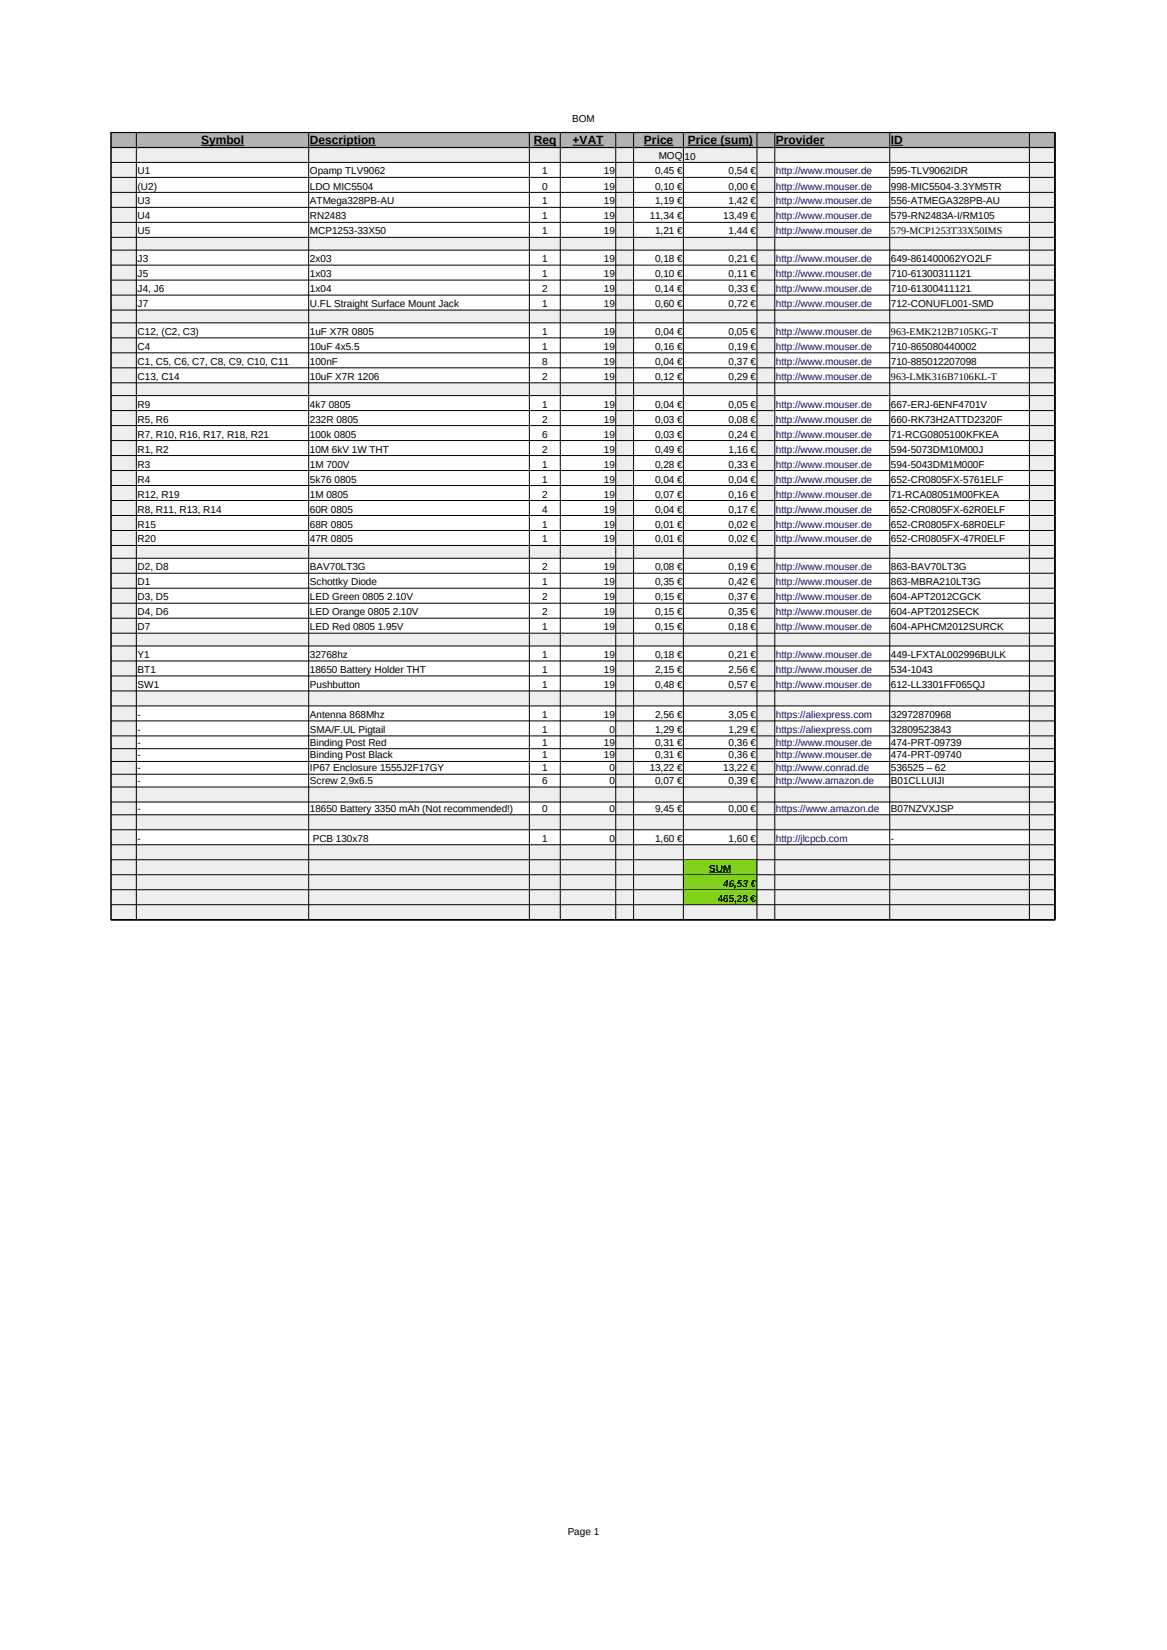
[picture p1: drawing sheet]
<svg xmlns="http://www.w3.org/2000/svg" width="210mm" height="297mm" viewBox="0 0 210 297" stroke-linecap="round" stroke-linejoin="round" font-family="sans-serif">
<defs><g id="words">
<g font-size="2.2">
<text x="36.2" y="25.9">Symbol</text>
<text x="55.8" y="25.9">Description</text>
<text x="96.1" y="25.9">Req</text>
<text x="103" y="25.9">+VAT</text>
<text x="115.9" y="25.9">Price</text>
<text x="123.8" y="25.9">Price (sum)</text>
<text x="139.6" y="25.9">Provider</text>
<text x="160.3" y="25.9">ID</text>
</g>
<g font-size="1.8">
<text x="102.9" y="21.9">BOM</text>
<text x="118.5" y="28.5">MOQ</text>
<text x="123.2" y="28.7">10</text>
<text x="24.8" y="31.4">U1</text>
<text x="24.8" y="34.1">(U2)</text>
<text x="55.8" y="31.4">Opamp TLV9062</text>
<text x="55.8" y="34.1">LDO MIC5504</text>
<text x="97.6" y="31.4">1</text>
<text x="97.6" y="34.1">0</text>
<text x="108.7" y="31.4">19</text>
<text x="108.7" y="34.1">19</text>
<text x="117.9" y="31.4">0,45 €</text>
<text x="117.9" y="34.1">0,10 €</text>
<text x="131.1" y="31.4">0,54 €</text>
<text x="131.1" y="34.1">0,00 €</text>
<text x="160.3" y="31.4">595-TLV9062IDR</text>
<text x="160.3" y="34.1">998-MIC5504-3.3YM5TR</text>
<text x="24.8" y="36.8">U3</text>
<text x="24.8" y="39.5">U4</text>
<text x="55.8" y="36.8">ATMega328PB-AU</text>
<text x="55.8" y="39.5">RN2483</text>
<text x="97.6" y="36.8">1</text>
<text x="97.6" y="39.5">1</text>
<text x="108.7" y="36.8">19</text>
<text x="108.7" y="39.5">19</text>
<text x="116.9" y="39.5">11,34 €</text>
<text x="117.9" y="36.8">1,19 €</text>
<text x="130.1" y="39.5">13,49 €</text>
<text x="131.1" y="36.8">1,42 €</text>
<text x="160.3" y="36.8">556-ATMEGA328PB-AU</text>
<text x="160.3" y="39.5">579-RN2483A-I/RM105</text>
<text x="24.8" y="42.2">U5</text>
<text x="24.8" y="47.2">J3</text>
<text x="55.8" y="42.2">MCP1253-33X50</text>
<text x="55.8" y="47.2">2x03</text>
<text x="97.6" y="42.2">1</text>
<text x="97.6" y="47.2">1</text>
<text x="108.7" y="42.2">19</text>
<text x="108.7" y="47.2">19</text>
<text x="117.9" y="42.2">1,21 €</text>
<text x="117.9" y="47.2">0,18 €</text>
<text x="131.1" y="42.2">1,44 €</text>
<text x="131.1" y="47.2">0,21 €</text>
<text x="160.3" y="42.2">579-MCP1253T33X50IMS</text>
<text x="160.3" y="47.2">649-861400062YO2LF</text>
<text x="24.8" y="49.9">J5</text>
<text x="24.8" y="52.6">J4, J6</text>
<text x="55.8" y="49.9">1x03</text>
<text x="55.8" y="52.6">1x04</text>
<text x="97.6" y="49.9">1</text>
<text x="97.6" y="52.6">2</text>
<text x="108.7" y="49.9">19</text>
<text x="108.7" y="52.6">19</text>
<text x="117.9" y="49.9">0,10 €</text>
<text x="117.9" y="52.6">0,14 €</text>
<text x="131.1" y="49.9">0,11 €</text>
<text x="131.1" y="52.6">0,33 €</text>
<text x="160.3" y="49.9">710-61300311121</text>
<text x="160.3" y="52.6">710-61300411121</text>
<text x="24.8" y="55.3">J7</text>
<text x="55.8" y="55.3">U.FL Straight Surface Mount Jack</text>
<text x="97.6" y="55.3">1</text>
<text x="108.7" y="55.3">19</text>
<text x="117.9" y="55.3">0,60 €</text>
<text x="131.1" y="55.3">0,72 €</text>
<text x="160.3" y="55.3">712-CONUFL001-SMD</text>
<text x="24.8" y="60.3">C12, (C2, C3)</text>
<text x="24.8" y="63">C4</text>
<text x="24.8" y="65.7">C1, C5, C6, C7, C8, C9, C10, C11</text>
<text x="55.8" y="60.3">1uF X7R 0805</text>
<text x="55.8" y="63">10uF 4x5.5</text>
<text x="55.8" y="65.7">100nF</text>
<text x="97.6" y="60.3">1</text>
<text x="97.6" y="63">1</text>
<text x="97.6" y="65.7">8</text>
<text x="108.7" y="60.3">19</text>
<text x="108.7" y="63">19</text>
<text x="108.7" y="65.7">19</text>
<text x="117.9" y="60.3">0,04 €</text>
<text x="117.9" y="63">0,16 €</text>
<text x="117.9" y="65.7">0,04 €</text>
<text x="131.1" y="60.3">0,05 €</text>
<text x="131.1" y="63">0,19 €</text>
<text x="131.1" y="65.7">0,37 €</text>
<text x="160.3" y="60.3">963-EMK212B7105KG-T</text>
<text x="160.3" y="63">710-865080440002</text>
<text x="160.3" y="65.7">710-885012207098</text>
<text x="24.8" y="68.4">C13, C14</text>
<text x="55.8" y="68.4">10uF X7R 1206</text>
<text x="97.6" y="68.4">2</text>
<text x="108.7" y="68.4">19</text>
<text x="117.9" y="68.4">0,12 €</text>
<text x="131.1" y="68.4">0,29 €</text>
<text x="160.3" y="68.4">963-LMK316B7106KL-T</text>
<text x="24.8" y="73.4">R9</text>
<text x="24.8" y="76.1">R5, R6</text>
<text x="55.8" y="73.4">4k7 0805</text>
<text x="55.8" y="76.1">232R 0805</text>
<text x="97.6" y="73.4">1</text>
<text x="97.6" y="76.1">2</text>
<text x="108.7" y="73.4">19</text>
<text x="108.7" y="76.1">19</text>
<text x="117.9" y="73.4">0,04 €</text>
<text x="117.9" y="76.1">0,03 €</text>
<text x="131.1" y="73.4">0,05 €</text>
<text x="131.1" y="76.1">0,08 €</text>
<text x="160.3" y="73.4">667-ERJ-6ENF4701V</text>
<text x="160.3" y="76.1">660-RK73H2ATTD2320F</text>
<text x="24.8" y="78.8">R7, R10, R16, R17, R18, R21</text>
<text x="24.8" y="81.5">R1, R2</text>
<text x="55.8" y="78.8">100k 0805</text>
<text x="55.8" y="81.5">10M 6kV 1W THT</text>
<text x="97.6" y="78.8">6</text>
<text x="97.6" y="81.5">2</text>
<text x="108.7" y="78.8">19</text>
<text x="108.7" y="81.5">19</text>
<text x="117.9" y="78.8">0,03 €</text>
<text x="117.9" y="81.5">0,49 €</text>
<text x="131.1" y="78.8">0,24 €</text>
<text x="131.1" y="81.5">1,16 €</text>
<text x="160.3" y="78.8">71-RCG0805100KFKEA</text>
<text x="160.3" y="81.5">594-5073DM10M00J</text>
<text x="24.8" y="84.2">R3</text>
<text x="24.8" y="86.9">R4</text>
<text x="24.8" y="89.6">R12, R19</text>
<text x="55.8" y="84.2">1M 700V</text>
<text x="55.8" y="89.6">1M 0805</text>
<text x="55.8" y="86.9">5k76</text>
<text x="60.2" y="86.9">0805</text>
<text x="97.6" y="84.2">1</text>
<text x="97.6" y="86.9">1</text>
<text x="97.6" y="89.6">2</text>
<text x="108.7" y="84.2">19</text>
<text x="108.7" y="86.9">19</text>
<text x="108.7" y="89.6">19</text>
<text x="117.9" y="84.2">0,28 €</text>
<text x="117.9" y="86.9">0,04 €</text>
<text x="117.9" y="89.6">0,07 €</text>
<text x="131.1" y="84.2">0,33 €</text>
<text x="131.1" y="86.9">0,04 €</text>
<text x="131.1" y="89.6">0,16 €</text>
<text x="160.3" y="84.2">594-5043DM1M000F</text>
<text x="160.3" y="86.9">652-CR0805FX-5761ELF</text>
<text x="160.3" y="89.6">71-RCA08051M00FKEA</text>
<text x="24.8" y="92.3">R8, R11, R13, R14</text>
<text x="24.8" y="95">R15</text>
<text x="55.8" y="92.3">60R 0805</text>
<text x="55.8" y="95">68R 0805</text>
<text x="97.6" y="92.3">4</text>
<text x="97.6" y="95">1</text>
<text x="108.7" y="92.3">19</text>
<text x="108.7" y="95">19</text>
<text x="117.9" y="92.3">0,04 €</text>
<text x="117.9" y="95">0,01 €</text>
<text x="131.1" y="92.3">0,17 €</text>
<text x="131.1" y="95">0,02 €</text>
<text x="160.3" y="92.3">652-CR0805FX-62R0ELF</text>
<text x="160.3" y="95">652-CR0805FX-68R0ELF</text>
<text x="24.8" y="97.6">R20</text>
<text x="55.8" y="97.6">47R 0805</text>
<text x="97.6" y="97.6">1</text>
<text x="108.7" y="97.6">19</text>
<text x="117.9" y="97.6">0,01 €</text>
<text x="131.1" y="97.6">0,02 €</text>
<text x="160.3" y="97.6">652-CR0805FX-47R0ELF</text>
<text x="24.8" y="102.7">D2, D8</text>
<text x="24.8" y="105.3">D1</text>
<text x="55.8" y="102.7">BAV70LT3G</text>
<text x="55.8" y="105.3">Schottky Diode</text>
<text x="97.6" y="102.7">2</text>
<text x="97.6" y="105.3">1</text>
<text x="108.7" y="102.7">19</text>
<text x="108.7" y="105.3">19</text>
<text x="117.9" y="102.7">0,08 €</text>
<text x="117.9" y="105.3">0,35 €</text>
<text x="131.1" y="102.7">0,19 €</text>
<text x="131.1" y="105.3">0,42 €</text>
<text x="160.3" y="102.7">863-BAV70LT3G</text>
<text x="160.3" y="105.3">863-MBRA210LT3G</text>
<text x="24.8" y="108.1">D3, D5</text>
<text x="24.8" y="110.7">D4, D6</text>
<text x="24.8" y="113.5">D7</text>
<text x="55.8" y="108.1">LED Green 0805 2.10V</text>
<text x="55.8" y="110.7">LED Orange 0805 2.10V</text>
<text x="55.8" y="113.5">LED Red 0805 1.95V</text>
<text x="97.6" y="108.1">2</text>
<text x="97.6" y="110.7">2</text>
<text x="97.6" y="113.5">1</text>
<text x="108.7" y="108.1">19</text>
<text x="108.7" y="110.7">19</text>
<text x="108.7" y="113.5">19</text>
<text x="117.9" y="108.1">0,15 €</text>
<text x="117.9" y="110.7">0,15 €</text>
<text x="117.9" y="113.5">0,15 €</text>
<text x="131.1" y="108.1">0,37 €</text>
<text x="131.1" y="110.7">0,35 €</text>
<text x="131.1" y="113.5">0,18 €</text>
<text x="160.3" y="108.1">604-APT2012CGCK</text>
<text x="160.3" y="110.7">604-APT2012SECK</text>
<text x="160.3" y="113.5">604-APHCM2012SURCK</text>
<text x="24.8" y="118.4">Y1</text>
<text x="55.8" y="118.4">32768hz</text>
<text x="97.6" y="118.4">1</text>
<text x="108.7" y="118.4">19</text>
<text x="117.9" y="118.4">0,18 €</text>
<text x="131.1" y="118.4">0,21 €</text>
<text x="160.3" y="118.4">449-LFXTAL002996BULK</text>
<text x="24.8" y="121.1">BT1</text>
<text x="24.8" y="123.8">SW1</text>
<text x="55.8" y="121.1">18650 Battery Holder THT</text>
<text x="55.8" y="123.8">Pushbutton</text>
<text x="97.6" y="121.1">1</text>
<text x="97.6" y="123.8">1</text>
<text x="108.7" y="121.1">19</text>
<text x="108.7" y="123.8">19</text>
<text x="117.9" y="121.1">2,15 €</text>
<text x="117.9" y="123.8">0,48 €</text>
<text x="131.1" y="121.1">2,56 €</text>
<text x="131.1" y="123.8">0,57 €</text>
<text x="160.3" y="121.1">534-1043</text>
<text x="160.3" y="123.8">612-LL3301FF065QJ</text>
<text x="24.8" y="129.2">-</text>
<text x="24.8" y="131.9">-</text>
<text x="55.8" y="129.2">Antenna 868Mhz</text>
<text x="55.8" y="131.9">SMA/F.UL Pigtail</text>
<text x="97.6" y="129.2">1</text>
<text x="97.6" y="131.9">1</text>
<text x="108.7" y="129.2">19</text>
<text x="109.7" y="131.9">0</text>
<text x="117.9" y="129.2">2,56 €</text>
<text x="117.9" y="131.9">1,29 €</text>
<text x="131.1" y="129.2">3,05 €</text>
<text x="131.1" y="131.9">1,29 €</text>
<text x="160.3" y="129.2">32972870968</text>
<text x="160.3" y="131.9">32809523843</text>
<text x="24.8" y="134.2">-</text>
<text x="24.8" y="136.5">-</text>
<text x="55.8" y="134.2">Binding Post Red</text>
<text x="55.8" y="136.5">Binding Post Black</text>
<text x="97.6" y="134.2">1</text>
<text x="97.6" y="136.5">1</text>
<text x="108.7" y="134.2">19</text>
<text x="108.7" y="136.5">19</text>
<text x="117.9" y="134.2">0,31 €</text>
<text x="117.9" y="136.5">0,31 €</text>
<text x="131.1" y="134.2">0,36 €</text>
<text x="131.1" y="136.5">0,36 €</text>
<text x="160.3" y="134.2">474-PRT-09739</text>
<text x="160.3" y="136.5">474-PRT-09740</text>
<text x="24.8" y="138.8">-</text>
<text x="24.8" y="141.1">-</text>
<text x="55.8" y="138.8">IP67 Enclosure 1555J2F17GY</text>
<text x="55.8" y="141.1">Screw 2,9x6.5</text>
<text x="97.6" y="138.8">1</text>
<text x="97.6" y="141.1">6</text>
<text x="109.7" y="138.8">0</text>
<text x="109.7" y="141.1">0</text>
<text x="116.9" y="138.8">13,22 €</text>
<text x="117.9" y="141.1">0,07 €</text>
<text x="130.1" y="138.8">13,22 €</text>
<text x="131.1" y="141.1">0,39 €</text>
<text x="160.3" y="138.8">536525 – 62</text>
<text x="160.3" y="141.1">B01CLLUIJI</text>
<text x="24.8" y="146.1">-</text>
<text x="55.8" y="146.1">18650 Battery 3350 mAh (Not recommended!)</text>
<text x="97.6" y="146.1">0</text>
<text x="109.7" y="146.1">0</text>
<text x="117.9" y="146.1">9,45 €</text>
<text x="131.1" y="146.1">0,00 €</text>
<text x="160.3" y="146.1">B07NZVXJSP</text>
<text x="24.8" y="151.5">-</text>
<text x="56.3" y="151.5">PCB 130x78</text>
<text x="97.6" y="151.5">1</text>
<text x="109.7" y="151.5">0</text>
<text x="117.9" y="151.5">1,60 €</text>
<text x="131.1" y="151.5">1,60 €</text>
<text x="160.3" y="151.5">-</text>
<text x="127.6" y="156.9">SUM</text>
<text x="130.1" y="159.6">46,53 €</text>
<text x="129.2" y="162.3">465,28 €</text>
<text x="102.2" y="276.3">Page 1</text>
</g>
<g font-size="1.8" fill="#000080">
<text x="139.6" y="31.4">http://www.mouser.de</text>
<text x="139.6" y="34.1">http://www.mouser.de</text>
<text x="139.6" y="36.8">http://www.mouser.de</text>
<text x="139.6" y="39.5">http://www.mouser.de</text>
<text x="139.6" y="42.2">http://www.mouser.de</text>
<text x="139.6" y="47.2">http://www.mouser.de</text>
<text x="139.6" y="49.9">http://www.mouser.de</text>
<text x="139.6" y="52.6">http://www.mouser.de</text>
<text x="139.6" y="55.3">http://www.mouser.de</text>
<text x="139.6" y="60.3">http://www.mouser.de</text>
<text x="139.6" y="63">http://www.mouser.de</text>
<text x="139.6" y="65.7">http://www.mouser.de</text>
<text x="139.6" y="68.4">http://www.mouser.de</text>
<text x="139.6" y="73.4">http://www.mouser.de</text>
<text x="139.6" y="76.1">http://www.mouser.de</text>
<text x="139.6" y="78.8">http://www.mouser.de</text>
<text x="139.6" y="81.5">http://www.mouser.de</text>
<text x="139.6" y="84.2">http://www.mouser.de</text>
<text x="139.6" y="86.9">http://www.mouser.de</text>
<text x="139.6" y="89.6">http://www.mouser.de</text>
<text x="139.6" y="92.3">http://www.mouser.de</text>
<text x="139.6" y="95">http://www.mouser.de</text>
<text x="139.6" y="97.6">http://www.mouser.de</text>
<text x="139.6" y="102.7">http://www.mouser.de</text>
<text x="139.6" y="105.4">http://www.mouser.de</text>
<text x="139.6" y="108.1">http://www.mouser.de</text>
<text x="139.6" y="110.8">http://www.mouser.de</text>
<text x="139.6" y="113.5">http://www.mouser.de</text>
<text x="139.6" y="118.5">http://www.mouser.de</text>
<text x="139.6" y="121.1">http://www.mouser.de</text>
<text x="139.6" y="123.9">http://www.mouser.de</text>
<text x="139.6" y="129.3">https://aliexpress.com</text>
<text x="139.6" y="131.9">https://aliexpress.com</text>
<text x="139.6" y="134.2">http://www.mouser.de</text>
<text x="139.6" y="136.5">http://www.mouser.de</text>
<text x="139.6" y="138.8">http://www.conrad.de</text>
<text x="139.6" y="141.1">http://www.amazon.de</text>
<text x="139.6" y="146.1">https://www.amazon.de</text>
<text x="139.6" y="151.6">http://jlcpcb.com</text>
</g>
</g></defs>
<path d="M20 23.8h169.8v2.7h-169.8z" fill-rule="evenodd" fill="#b2b2b2"/>
<g fill="#eee">
<path d="M20 26.5h169.8v2.7h-169.8z" fill-rule="evenodd"/>
<path d="M20 29.2h4.5v2.7h-4.5z" fill-rule="evenodd"/>
<path d="M110.8 29.2h3.2v2.7h-3.2z" fill-rule="evenodd"/>
<path d="M136.2 29.2h3.2v2.7h-3.2z" fill-rule="evenodd"/>
<path d="M185.2 29.2h4.6v2.7h-4.6z" fill-rule="evenodd"/>
<path d="M20 31.9h4.5v2.7h-4.5z" fill-rule="evenodd"/>
<path d="M110.8 31.9h3.2v2.7h-3.2z" fill-rule="evenodd"/>
<path d="M136.2 31.9h3.2v2.7h-3.2z" fill-rule="evenodd"/>
<path d="M185.2 31.9h4.6v2.7h-4.6z" fill-rule="evenodd"/>
<path d="M20 34.6h4.5v8.1h-4.5z" fill-rule="evenodd"/>
<path d="M110.8 34.6h3.2v8.1h-3.2z" fill-rule="evenodd"/>
<path d="M136.2 34.6h3.2v8.1h-3.2z" fill-rule="evenodd"/>
<path d="M185.2 34.6h4.6v8.1h-4.6z" fill-rule="evenodd"/>
<path d="M20 42.7h169.8v2.3h-169.8z" fill-rule="evenodd"/>
<path d="M20 45h4.5v10.8h-4.5z" fill-rule="evenodd"/>
<path d="M110.8 45h3.2v10.8h-3.2z" fill-rule="evenodd"/>
<path d="M136.2 45h3.2v10.8h-3.2z" fill-rule="evenodd"/>
<path d="M185.2 45h4.6v10.8h-4.6z" fill-rule="evenodd"/>
<path d="M20 55.8h169.8v2.3h-169.8z" fill-rule="evenodd"/>
<path d="M20 58.1h4.5v2.7h-4.5z" fill-rule="evenodd"/>
<path d="M110.8 58.1h3.2v2.7h-3.2z" fill-rule="evenodd"/>
<path d="M136.2 58.1h3.2v2.7h-3.2z" fill-rule="evenodd"/>
<path d="M185.2 58.1h4.6v2.7h-4.6z" fill-rule="evenodd"/>
<path d="M20 60.8h4.5v8.1h-4.5z" fill-rule="evenodd"/>
<path d="M110.8 60.8h3.2v8.1h-3.2z" fill-rule="evenodd"/>
<path d="M136.2 60.8h3.2v8.1h-3.2z" fill-rule="evenodd"/>
<path d="M185.2 60.8h4.6v8.1h-4.6z" fill-rule="evenodd"/>
<path d="M20 68.9h169.8v2.3h-169.8z" fill-rule="evenodd"/>
<path d="M20 71.2h4.5v13.5h-4.5z" fill-rule="evenodd"/>
<path d="M110.8 71.2h3.2v13.5h-3.2z" fill-rule="evenodd"/>
<path d="M136.2 71.2h3.2v13.5h-3.2z" fill-rule="evenodd"/>
<path d="M185.2 71.2h4.6v13.5h-4.6z" fill-rule="evenodd"/>
<path d="M20 84.7h4.5v2.7h-4.5z" fill-rule="evenodd"/>
<path d="M110.8 84.7h3.2v2.7h-3.2z" fill-rule="evenodd"/>
<path d="M136.2 84.7h3.2v2.7h-3.2z" fill-rule="evenodd"/>
<path d="M185.2 84.7h4.6v2.7h-4.6z" fill-rule="evenodd"/>
<path d="M20 87.4h4.5v10.8h-4.5z" fill-rule="evenodd"/>
<path d="M110.8 87.4h3.2v10.8h-3.2z" fill-rule="evenodd"/>
<path d="M136.2 87.4h3.2v10.8h-3.2z" fill-rule="evenodd"/>
<path d="M185.2 87.4h4.6v10.8h-4.6z" fill-rule="evenodd"/>
<path d="M20 98.2h169.8v2.3h-169.8z" fill-rule="evenodd"/>
<path d="M20 100.5h4.5v13.5h-4.5z" fill-rule="evenodd"/>
<path d="M110.8 100.5h3.2v13.5h-3.2z" fill-rule="evenodd"/>
<path d="M136.2 100.5h3.2v13.5h-3.2z" fill-rule="evenodd"/>
<path d="M185.2 100.5h4.6v13.5h-4.6z" fill-rule="evenodd"/>
<path d="M20 114h169.8v2.3h-169.8z" fill-rule="evenodd"/>
<path d="M20 116.3h4.5v2.7h-4.5z" fill-rule="evenodd"/>
<path d="M110.8 116.3h3.2v2.7h-3.2z" fill-rule="evenodd"/>
<path d="M136.2 116.3h3.2v2.7h-3.2z" fill-rule="evenodd"/>
<path d="M185.2 116.3h4.6v2.7h-4.6z" fill-rule="evenodd"/>
<path d="M20 119h4.5v5.4h-4.5z" fill-rule="evenodd"/>
<path d="M110.8 119h3.2v5.4h-3.2z" fill-rule="evenodd"/>
<path d="M136.2 119h3.2v5.4h-3.2z" fill-rule="evenodd"/>
<path d="M185.2 119h4.6v5.4h-4.6z" fill-rule="evenodd"/>
<path d="M20 124.4h169.8v2.7h-169.8z" fill-rule="evenodd"/>
<path d="M20 127.1h4.5v14.6h-4.5z" fill-rule="evenodd"/>
<path d="M110.8 127.1h3.2v14.6h-3.2z" fill-rule="evenodd"/>
<path d="M136.2 127.1h3.2v14.6h-3.2z" fill-rule="evenodd"/>
<path d="M185.2 127.1h4.6v14.6h-4.6z" fill-rule="evenodd"/>
<path d="M20 141.7h169.8v2.7h-169.8z" fill-rule="evenodd"/>
<path d="M20 144.4h4.5v2.3h-4.5z" fill-rule="evenodd"/>
<path d="M110.8 144.4h3.2v2.3h-3.2z" fill-rule="evenodd"/>
<path d="M136.2 144.4h3.2v2.3h-3.2z" fill-rule="evenodd"/>
<path d="M185.2 144.4h4.6v2.3h-4.6z" fill-rule="evenodd"/>
<path d="M20 146.7h169.8v2.7h-169.8z" fill-rule="evenodd"/>
<path d="M20 149.4h4.5v2.7h-4.5z" fill-rule="evenodd"/>
<path d="M110.8 149.4h3.2v2.7h-3.2z" fill-rule="evenodd"/>
<path d="M136.2 149.4h3.2v2.7h-3.2z" fill-rule="evenodd"/>
<path d="M185.2 149.4h4.6v2.7h-4.6z" fill-rule="evenodd"/>
<path d="M20 152.1h169.8v2.7h-169.8z" fill-rule="evenodd"/>
<path d="M20 154.8h103v8.1h-103z" fill-rule="evenodd"/>
</g>
<path d="M123 154.8h13.2v8.1h-13.2z" fill-rule="evenodd" fill="#81d41a"/>
<g fill="#eee">
<path d="M136.2 154.8h53.6v8.1h-53.6z" fill-rule="evenodd"/>
<path d="M20 162.8h169.8v2.8h-169.8z" fill-rule="evenodd"/>
</g>
<g fill="none" stroke="#000" stroke-width=".18">
<path d="M20 23.8h169.8v141.8h-169.8zM20 23.9h169.9M20 26.6h169.9M20 23.9v141.7M20 26.5h169.8M20 29.2h169.8M20 31.9h169.8M20 34.6h169.8M20 37.3h169.8M24.5 23.9v141.6M36.2 26.1h7.8M55.5 23.9v141.6"/>
<path d="M55.8 26.1h11.8M95.3 23.9v141.6M96.1 26.1h4M100.8 23.9v141.6M103 26.1h5.6M110.8 23.9v141.6M114 23.9v141.6M115.9 26.1h5.3M123 23.9v141.6M123.8 26.1h11.7M136.2 23.9v141.6M139.4 23.9v141.6"/>
<path d="M139.6 26.1h8.8M160.1 23.9v141.6M160.3 26.1h2.2M185.2 23.9v141.6M189.8 23.9v141.6M189.9 23.9v141.7M20 40h169.8M20 42.7h169.8M20 45h169.8M20 47.7h169.8M20 50.4h169.8M20 53.1h169.8"/>
<path d="M20 55.8h169.8M20 58.1h169.8M20 60.8h169.8M20 63.5h169.8M20 66.2h169.8M20 68.9h169.8M20 71.2h169.8M20 73.9h169.8M20 76.6h169.8M20 79.3h169.8M20 82h169.8M20 84.7h169.8"/>
<path d="M20 87.4h169.8M20 90.1h169.8M20 92.8h169.8M20 95.5h169.8M20 98.2h169.8M20 100.5h169.8M20 103.2h169.8M20 105.9h169.8M20 108.6h169.8M20 111.3h169.8M20 114h169.8M20 116.3h169.8"/>
<path d="M20 119h169.8M20 121.7h169.8M20 124.4h169.8M20 127.1h169.8M20 129.8h169.8M20 132.5h169.8M20 134.8h169.8M20 137.1h169.8M20 139.4h169.8M20 141.7h169.8M20 144.4h169.8M20 146.7h169.8"/>
<path d="M20 149.4h169.8M20 152.1h169.8M20 154.8h169.8M20 157.5h169.8M127.6 157.1h4M20 165.6h169.9M20 160.2h169.8M20 162.8h169.8"/>
</g>
<use href="#words"/>
</svg>
